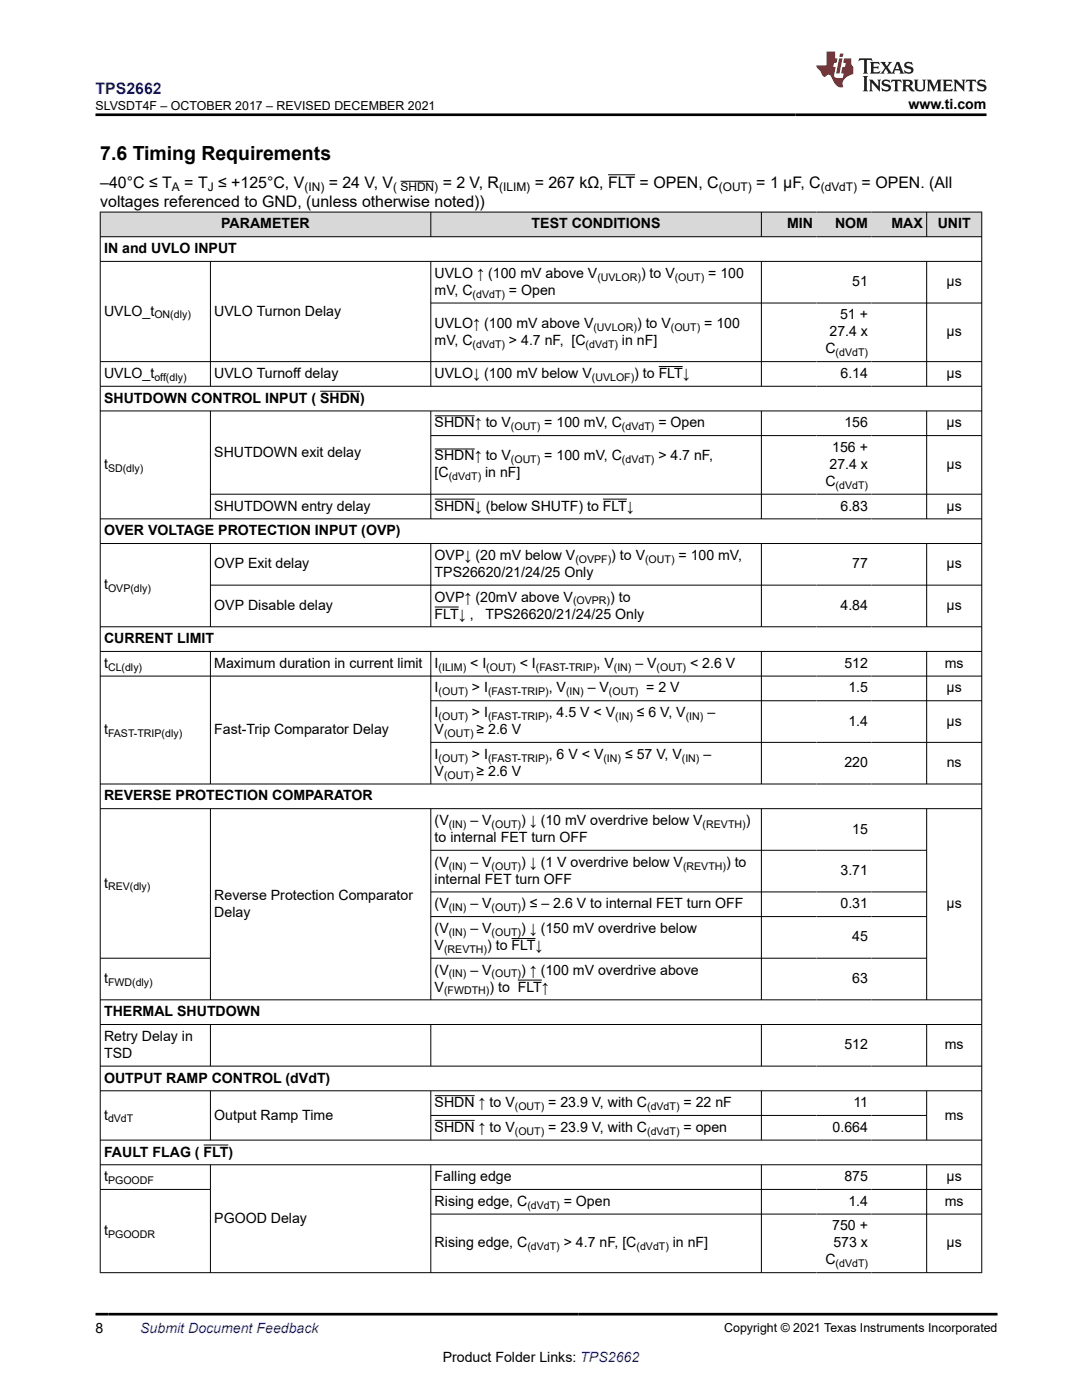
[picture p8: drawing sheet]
<svg xmlns="http://www.w3.org/2000/svg" width="216mm" height="279mm" viewBox="0 0 216 279" stroke-linecap="round" stroke-linejoin="round" font-family="sans-serif">
<defs><g id="words">
<text font-size="3.9" x="20" y="32">7.6 Timing Requirements</text>
<text font-size="3.2" fill="#00f" x="19" y="18.7">TPS2662</text>
<g font-size="3.2">
<text x="20" y="37.5">–40°C ≤ T</text>
<text x="20" y="41.3">voltages referenced to GND, (unless otherwise noted))</text>
<text x="36.8" y="37.5">= T ≤ +125°C, V</text>
<text x="65.6" y="37.5">= 24 V, V</text>
<text x="88.3" y="37.5">= 2 V, R</text>
<text x="106.7" y="37.5">= 267 kΩ, FLT = OPEN, C</text>
<text x="150.9" y="37.5">= 1 µF, C</text>
<text x="171.9" y="37.5">= OPEN. (All</text>
</g>
<g font-size="2.8">
<text x="181.3" y="21.8">www.ti.com</text>
<text x="44.1" y="45.6">PARAMETER</text>
<text x="106.1" y="45.6">TEST CONDITIONS</text>
<text x="157" y="45.6">MIN</text>
<text x="166.6" y="45.6">NOM</text>
<text x="177.9" y="45.6">MAX</text>
<text x="187.1" y="45.6">UNIT</text>
<text x="20.8" y="50.5">IN and UVLO INPUT</text>
<text x="86.7" y="55.4">UVLO ↑ (100 mV above V</text>
<text x="86.7" y="58.8">mV, C</text>
<text x="101.6" y="58.8">= Open</text>
<text x="127.9" y="55.4">) to V</text>
<text x="141.3" y="55.4">= 100</text>
<text x="170.1" y="57.1">51</text>
<text x="188.9" y="57.1">µs</text>
<text x="20.8" y="63">UVLO_t</text>
<text x="42.8" y="63">UVLO Turnon Delay</text>
<text x="86.7" y="65.4">UVLO↑ (100 mV above V</text>
<text x="127.1" y="65.4">) to V</text>
<text x="140.5" y="65.4">= 100</text>
<text x="167.6" y="63.7">51 +</text>
<text x="86.7" y="68.8">mV, C</text>
<text x="101.6" y="68.8">&gt; 4.7 nF, [C</text>
<text x="124.1" y="68.8">in nF]</text>
<text x="164.7" y="70.5">C</text>
<text x="165.5" y="67.1">27.4 x</text>
<text x="188.9" y="67.1">µs</text>
<text x="20.8" y="75.4">UVLO_t</text>
<text x="42.8" y="75.4">UVLO Turnoff delay</text>
<text x="86.7" y="75.4">UVLO↓ (100 mV below V</text>
<text x="126.6" y="75.4">) to FLT↓</text>
<text x="167.7" y="75.4">6.14</text>
<text x="188.9" y="75.4">µs</text>
<text x="20.8" y="80.4">SHUTDOWN CONTROL INPUT ( SHDN)</text>
<text x="86.7" y="85.3">SHDN↑ to V</text>
<text x="108.6" y="85.3">= 100 mV, C</text>
<text x="131.4" y="85.3">= Open</text>
<text x="168.5" y="85.3">156</text>
<text x="188.9" y="85.3">µs</text>
<text x="20.8" y="93.6">t</text>
<text x="42.8" y="91.1">SHUTDOWN exit delay</text>
<text x="86.7" y="95.3">[C</text>
<text x="86.7" y="91.9">SHDN↑ to V</text>
<text x="96.8" y="95.3">in nF]</text>
<text x="108.6" y="91.9">= 100 mV, C</text>
<text x="131.4" y="91.9">&gt; 4.7 nF,</text>
<text x="165.5" y="93.6">27.4 x</text>
<text x="166.1" y="90.2">156 +</text>
<text x="188.9" y="93.6">µs</text>
<text x="42.8" y="101.9">SHUTDOWN entry delay</text>
<text x="86.7" y="101.9">SHDN↓ (below SHUTF) to FLT↓</text>
<text x="164.7" y="97">C</text>
<text x="167.7" y="101.9">6.83</text>
<text x="188.9" y="101.9">µs</text>
<text x="20.8" y="106.8">OVER VOLTAGE PROTECTION INPUT (OVP)</text>
<text x="42.8" y="113.4">OVP Exit delay</text>
<text x="86.7" y="111.7">OVP↓ (20 mV below V</text>
<text x="122" y="111.7">) to V</text>
<text x="135.4" y="111.7">= 100 mV,</text>
<text x="170.1" y="113.4">77</text>
<text x="188.9" y="113.4">µs</text>
<text x="20.8" y="117.6">t</text>
<text x="86.7" y="115.1">TPS26620/21/24/25 Only</text>
<text x="42.8" y="121.7">OVP Disable delay</text>
<text x="86.7" y="120.1">OVP↑ (20mV above V</text>
<text x="86.7" y="123.4">FLT↓ ,</text>
<text x="96.9" y="123.4">TPS26620/21/24/25 Only</text>
<text x="121.7" y="120.1">) to</text>
<text x="167.7" y="121.7">4.84</text>
<text x="188.9" y="121.7">µs</text>
<text x="20.8" y="128.4">CURRENT LIMIT</text>
<text x="20.8" y="133.3">t</text>
<text x="42.8" y="133.3">Maximum duration in current limit</text>
<text x="86.7" y="133.3">I</text>
<text x="93.8" y="133.3">&lt; I</text>
<text x="103.7" y="133.3">&lt; I</text>
<text x="119" y="133.3">, V</text>
<text x="126.8" y="133.3">– V</text>
<text x="137.7" y="133.3">&lt; 2.6 V</text>
<text x="168.5" y="133.3">512</text>
<text x="188.5" y="133.3">ms</text>
<text x="86.7" y="138.2">I</text>
<text x="86.7" y="143.1">I</text>
<text x="94.2" y="138.2">&gt; I</text>
<text x="94.2" y="143.1">&gt; I</text>
<text x="109.5" y="138.2">, V</text>
<text x="109.5" y="143.1">, 4.5 V &lt; V</text>
<text x="117.3" y="138.2">– V</text>
<text x="127.1" y="143.1">≤ 6 V, V</text>
<text x="128.9" y="138.2">= 2 V</text>
<text x="141.1" y="143.1">–</text>
<text x="169.3" y="138.2">1.5</text>
<text x="188.9" y="138.2">µs</text>
<text x="20.8" y="146.5">t</text>
<text x="42.8" y="146.5">Fast-Trip Comparator Delay</text>
<text x="86.7" y="146.5">V</text>
<text x="95.1" y="146.5">≥ 2.6 V</text>
<text x="169.3" y="144.8">1.4</text>
<text x="188.9" y="144.8">µs</text>
<text x="86.7" y="154.8">V</text>
<text x="86.7" y="151.4">I</text>
<text x="94.2" y="151.4">&gt; I</text>
<text x="95.1" y="154.8">≥ 2.6 V</text>
<text x="109.5" y="151.4">, 6 V &lt; V</text>
<text x="124.7" y="151.4">≤ 57 V, V</text>
<text x="140.4" y="151.4">–</text>
<text x="168.5" y="153.1">220</text>
<text x="188.9" y="153.1">ns</text>
<text x="20.8" y="159.7">REVERSE PROTECTION COMPARATOR</text>
<text x="86.7" y="164.7">(V</text>
<text x="93.9" y="164.7">– V</text>
<text x="104" y="164.7">) ↓ (10 mV overdrive below V</text>
<text x="148.8" y="164.7">)</text>
<text x="170.1" y="166.4">15</text>
<text x="86.7" y="173">(V</text>
<text x="86.7" y="168">to internal FET turn OFF</text>
<text x="93.9" y="173">– V</text>
<text x="104" y="173">) ↓ (1 V overdrive below V</text>
<text x="144.9" y="173">) to</text>
<text x="20.8" y="177.1">t</text>
<text x="42.8" y="179.6">Reverse Protection Comparator</text>
<text x="86.7" y="176.4">internal FET turn OFF</text>
<text x="167.7" y="174.7">3.71</text>
<text x="42.8" y="183">Delay</text>
<text x="86.7" y="181.3">(V</text>
<text x="93.9" y="181.3">– V</text>
<text x="104" y="181.3">) ≤ – 2.6 V to internal FET turn OFF</text>
<text x="167.7" y="181.3">0.31</text>
<text x="188.9" y="181.3">µs</text>
<text x="86.7" y="186.2">(V</text>
<text x="86.7" y="189.6">V</text>
<text x="93.9" y="186.2">– V</text>
<text x="97.2" y="189.6">) to FLT↓</text>
<text x="104" y="186.2">) ↓ (150 mV overdrive below</text>
<text x="170.1" y="187.9">45</text>
<text x="20.8" y="196.2">t</text>
<text x="86.7" y="194.5">(V</text>
<text x="86.7" y="197.9">V</text>
<text x="93.9" y="194.5">– V</text>
<text x="97.7" y="197.9">) to FLT↑</text>
<text x="104" y="194.5">) ↑ (100 mV overdrive above</text>
<text x="170.1" y="196.2">63</text>
<text x="20.8" y="202.8">THERMAL SHUTDOWN</text>
<text x="20.8" y="207.7">Retry Delay in</text>
<text x="168.5" y="209.4">512</text>
<text x="188.5" y="209.4">ms</text>
<text x="20.8" y="211.1">TSD</text>
<text x="20.8" y="216">OUTPUT RAMP CONTROL (dVdT)</text>
<text x="86.7" y="221">SHDN ↑ to V</text>
<text x="109.4" y="221">= 23.9 V, with C</text>
<text x="136.4" y="221">= 22 nF</text>
<text x="170.3" y="221">11</text>
<text x="20.8" y="223.4">t</text>
<text x="42.8" y="223.4">Output Ramp Time</text>
<text x="86.7" y="225.9">SHDN ↑ to V</text>
<text x="109.4" y="225.9">= 23.9 V, with C</text>
<text x="136.4" y="225.9">= open</text>
<text x="166.1" y="225.9">0.664</text>
<text x="188.5" y="223.4">ms</text>
<text x="20.8" y="230.8">FAULT FLAG ( FLT)</text>
<text x="20.8" y="235.7">t</text>
<text x="86.7" y="235.7">Falling edge</text>
<text x="168.5" y="235.7">875</text>
<text x="188.9" y="235.7">µs</text>
<text x="42.8" y="244">PGOOD Delay</text>
<text x="86.7" y="240.6">Rising edge, C</text>
<text x="112.5" y="240.6">= Open</text>
<text x="166.1" y="245.6">750 +</text>
<text x="169.3" y="240.6">1.4</text>
<text x="188.5" y="240.6">ms</text>
<text x="20.8" y="246.5">t</text>
<text x="86.7" y="249">Rising edge, C</text>
<text x="112.5" y="249">&gt; 4.7 nF, [C</text>
<text x="134.3" y="249">in nF]</text>
<text x="166.3" y="249">573 x</text>
<text x="188.9" y="249">µs</text>
<text x="164.7" y="252.3">C</text>
<text x="19" y="266.1">8</text>
<text x="88.3" y="271.7">Product Folder Links: TPS2662</text>
</g>
<text font-size="2.8" fill="#00f" x="28" y="266.1">Submit Document Feedback</text>
<g font-size="2.5">
<text x="19.1" y="21.9">SLVSDT4F – OCTOBER 2017 – REVISED DECEMBER 2021</text>
<text x="144.5" y="265.8">Copyright © 2021 Texas Instruments Incorporated</text>
</g>
<g font-size="2.4">
<text x="34.3" y="38.1">A</text>
<text x="41.5" y="38.1">J</text>
<text x="60.7" y="38.1">(IN)</text>
<text x="78.5" y="38.1">( SHDN)</text>
<text x="99.6" y="38.1">(ILIM)</text>
<text x="143.4" y="38.1">(OUT)</text>
<text x="163.8" y="38.1">(dVdT)</text>
</g>
<g font-size="2.1">
<text x="94.3" y="59.4">(dVdT)</text>
<text x="119.2" y="56">(UVLOR)</text>
<text x="134.6" y="56">(OUT)</text>
<text x="30.8" y="63.5">ON(dly)</text>
<text x="94.3" y="69.4">(dVdT)</text>
<text x="116.9" y="69.4">(dVdT)</text>
<text x="118.4" y="66">(UVLOR)</text>
<text x="133.9" y="66">(OUT)</text>
<text x="166.7" y="71.1">(dVdT)</text>
<text x="30.8" y="76">off(dly)</text>
<text x="118.1" y="76">(UVLOF)</text>
<text x="101.9" y="85.9">(OUT)</text>
<text x="124.1" y="85.9">(dVdT)</text>
<text x="21.6" y="94.2">SD(dly)</text>
<text x="89.6" y="95.9">(dVdT)</text>
<text x="101.9" y="92.5">(OUT)</text>
<text x="124.1" y="92.5">(dVdT)</text>
<text x="166.7" y="97.5">(dVdT)</text>
<text x="114.8" y="112.3">(OVPF)</text>
<text x="128.7" y="112.3">(OUT)</text>
<text x="21.6" y="118.2">OVP(dly)</text>
<text x="114.3" y="120.6">(OVPR)</text>
<text x="21.6" y="133.8">CL(dly)</text>
<text x="87.5" y="133.8">(ILIM)</text>
<text x="97" y="133.8">(OUT)</text>
<text x="106.9" y="133.8">(FAST-TRIP)</text>
<text x="122.5" y="133.8">(IN)</text>
<text x="131" y="133.8">(OUT)</text>
<text x="87.5" y="138.8">(OUT)</text>
<text x="87.5" y="143.7">(OUT)</text>
<text x="97.4" y="138.8">(FAST-TRIP)</text>
<text x="97.4" y="143.7">(FAST-TRIP)</text>
<text x="113" y="138.8">(IN)</text>
<text x="121.5" y="138.8">(OUT)</text>
<text x="122.8" y="143.7">(IN)</text>
<text x="136.8" y="143.7">(IN)</text>
<text x="21.6" y="147.1">FAST-TRIP(dly)</text>
<text x="88.6" y="147.1">(OUT)</text>
<text x="87.5" y="152">(OUT)</text>
<text x="88.6" y="155.4">(OUT)</text>
<text x="97.4" y="152">(FAST-TRIP)</text>
<text x="120.4" y="152">(IN)</text>
<text x="136" y="152">(IN)</text>
<text x="89.6" y="165.2">(IN)</text>
<text x="98.1" y="165.2">(OUT)</text>
<text x="140.2" y="165.2">(REVTH)</text>
<text x="89.6" y="173.5">(IN)</text>
<text x="98.1" y="173.5">(OUT)</text>
<text x="136.3" y="173.5">(REVTH)</text>
<text x="21.6" y="177.7">REV(dly)</text>
<text x="89.6" y="181.8">(IN)</text>
<text x="98.1" y="181.8">(OUT)</text>
<text x="88.6" y="190.1">(REVTH)</text>
<text x="89.6" y="186.8">(IN)</text>
<text x="98.1" y="186.8">(OUT)</text>
<text x="21.6" y="196.8">FWD(dly)</text>
<text x="89.6" y="195.1">(IN)</text>
<text x="98.1" y="195.1">(OUT)</text>
<text x="88.6" y="198.5">(FWDTH)</text>
<text x="102.7" y="221.5">(OUT)</text>
<text x="129.1" y="221.5">(dVdT)</text>
<text x="21.6" y="224">dVdT</text>
<text x="102.7" y="226.4">(OUT)</text>
<text x="129.1" y="226.4">(dVdT)</text>
<text x="21.6" y="236.3">PGOODF</text>
<text x="105.2" y="241.2">(dVdT)</text>
<text x="21.6" y="247.1">PGOODR</text>
<text x="105.2" y="249.5">(dVdT)</text>
<text x="127" y="249.5">(dVdT)</text>
<text x="166.7" y="252.9">(dVdT)</text>
</g>
</g></defs>
<g fill="#d8d8d8">
<path d="M20 42.3h175.9v4.9h-175.9z" fill-rule="evenodd"/>
<path d="M20.1 42.4h65.8v4.8h-65.8z" fill-rule="evenodd"/>
<path d="M86 42.4h65.9v4.8h-65.9z" fill-rule="evenodd"/>
<path d="M152 42.4h10.9v4.8h-10.9z" fill-rule="evenodd"/>
<path d="M162.9 42.4h11v4.8h-11z" fill-rule="evenodd"/>
<path d="M173.9 42.4h10.9v4.8h-10.9z" fill-rule="evenodd"/>
<path d="M185 42.4h10.8v4.8h-10.8z" fill-rule="evenodd"/>
</g>
<g fill="none" stroke="#000" stroke-width=".2">
<path d="M79.9 36.2h6.8M121.3 34.9h5.4M19.9 42.3h176.1M19.9 47.2h176.1M19.9 52.2h176.1M20 42.3v211.8M42 52.2v25M86 42.3v5M86 52.2v25M151.9 42.3v5M151.9 52.2v25M184.9 42.3v5"/>
<path d="M184.9 52.2v25M195.9 42.3v211.8M19.9 77.1h176.1M63.9 78.1h8M86 60.5h110M131.4 73.1h4.8M196 72.2h-176.1M19.9 82h176.1M42 82v21.6M42 98.6h154M86 82v21.6M86 86.9h110"/>
<path d="M86.7 83h8M86.7 89.6h8M86.7 99.6h8M120.3 99.6h4.8M151.9 82v21.6M184.9 82v21.6M19.9 103.5h176.1M19.9 108.5h176.1M42 108.5v16.6M42 116.8h154M86 108.5v16.6M151.9 108.5v16.6"/>
<path d="M184.9 108.5v16.6M19.9 130h176.1M19.9 134.9h176.1M42 130v26.5M86 130v26.5M86 139.8h110M86.7 121.1h4.8M151.9 130v26.5M184.9 130v26.5M196 125.1h-176.1M19.9 156.5h176.1M86 148.2h110"/>
<path d="M19.9 161.4h176.1M42 161.4v38.2M86 161.4v38.2M86 169.7h99M86 178h99M151.9 161.4v38.2M184.9 161.4v38.2M19.9 191.2h22.1M86 191.2h99M86 182.9h99M102.1 187.3h4.8M103.3 195.6h4.8"/>
<path d="M196 199.5h-176.1M19.9 204.5h176.1M19.9 212.8h176.1M19.9 217.7h176.1M42 204.5v8.3M42 217.7v9.9M86 204.5v8.3M86 217.7v9.9M86.7 218.7h8M151.9 204.5v8.3M151.9 217.7v9.9M184.9 204.5v8.3"/>
<path d="M184.9 217.7v9.9M19.9 227.5h176.1M19.9 232.5h176.1M19.9 237.4h22.1M40.6 228.5h5M42 232.5v21.6M86 232.5v21.6M86 222.6h99M86 237.4h110M86.7 223.6h8M151.9 232.5v21.6M184.9 232.5v21.6"/>
<path d="M19.9 254h176.1M86 242.3h110"/>
</g>
<path d="M171.5 11.6l-.2 .6 .5-.2h.6v.1v2.2l-.2 .4h1l-.2-.4v-2.2v-.1h.5l.5 .2-.1-.6zM173.6 12.4l.2 .3v1.6l-.2 .4h1.9l.1-.6a1.08 1.08 0 0 1-1.3 .2v-.7h.6l.4 .2v-.7l-.4 .2h-.6v-.5l.2-.2a1 1 0 0 1 1 .3l-.1-.5zM175.7 12.4l.9 1.1-1 1.2h.9l-.2-.2 .5-.8 .4 .8-.2 .2h1.6l-.2-.2 .2-.5h.9l.1 .5-.1 .2h.9l-.2-.4-.8-1.9h-.5l-.9 2.1-.9-1.1 .9-1h-.8l.2 .2-.4 .6-.4-.6 .2-.2zM179 12.8l.4 1h-.7zM180.7 12.5a.65 .65 0 0 0-.2 .7 .65 .65 0 0 0 .6 .5l.6 .1 .1 .3a.79 .79 0 0 1-.7 .4 .79 .79 0 0 1-.7-.5l.1 .7 .2-.1a.93 .93 0 0 0 1.1 0 .93 .93 0 0 0 .4-.9 1.46 1.46 0 0 0-1.2-.6l-.1-.3a1.09 1.09 0 0 1 1.2 .2l-.2-.6-.1 .1-.5-.2zM172.2 15.2l.2 .4v2.2l-.2 .4h1l-.2-.4v-2.2l.2-.4zM173.4 15.9l.2 .4v1.5l-.2 .4h.8l-.3-.4 .1-1.3 1.6 1.8v-2l.2-.4h-.7l.1 .2 .1 1.1-1.2-1.3zM176.2 16a.65 .65 0 0 0-.2 .8 .65 .65 0 0 0 .6 .4l.6 .2 .1 .2a.79 .79 0 0 1-.7 .4 .79 .79 0 0 1-.7-.5l.1 .7 .2-.1a.93 .93 0 0 0 1.1 .1 .93 .93 0 0 0 .4-1 1.46 1.46 0 0 0-1.2-.5l-.1-.4a1.09 1.09 0 0 1 1.2 .2l-.1-.6-.2 .1-.5-.1zM177.9 15.9l-.1 .6a.63 .63 0 0 1 .8-.3v1.6l-.3 .4h1l-.2-.4v-1.6a.66 .66 0 0 1 .8 .3l-.1-.6zM180 15.9l.2 .4v1.5l-.2 .4h1l-.2-.2-.1-.7h.5l.1 .2a.79 .79 0 0 0 1.2 .6l-1-.9a.61 .61 0 0 0 .6-.6 .61 .61 0 0 0-.5-.7zM180.8 16.2h.1a.47 .47 0 0 1 .5 .1 .47 .47 0 0 1 .1 .5l-.1 .1-.7 .1zM182.3 15.9l.2 .2a2.27 2.27 0 0 0 .4 2 1.04 1.04 0 0 0 1.7-.7v-1.3l.2-.2h-.8l.2 .4v1.1a.6 .6 0 0 1-.6 .6 .6 .6 0 0 1-.6-.6v-1.1l.3-.4zM184.9 15.9l.2 .4v1.5l-.2 .4h.8l-.3-.4v-1.4l.9 1.9 .9-1.9v1.4l-.3 .4h1l-.2-.4v-1.5l.2-.4h-.8l-.7 1.5-.6-1.5zM188.1 15.9l.2 .4v1.5l-.2 .4h1.9l.1-.6a1.09 1.09 0 0 1-1.3 .2v-.7h.6l.4 .2v-.6l-.4 .2h-.6v-.6l.2-.1a1.01 1.01 0 0 1 1 .3l-.1-.6zM190.2 15.9l.3 .4v1.5l-.3 .4h.8l-.2-.4v-1.3l1.6 1.8v-2l.2-.4h-.7l.2 .2v1.1l-1.2-1.3zM192.8 15.9l-.1 .6a.63 .63 0 0 1 .8-.3v1.6l-.3 .4h1l-.2-.4v-1.6a.66 .66 0 0 1 .8 .3l-.1-.6zM195.2 16a.65 .65 0 0 0-.2 .8 .65 .65 0 0 0 .6 .4l.6 .2 .2 .2a.79 .79 0 0 1-.7 .4 .79 .79 0 0 1-.7-.5l.1 .7 .2-.1a.93 .93 0 0 0 1 .1 .93 .93 0 0 0 .5-1 1.46 1.46 0 0 0-1.3-.5v-.4a1.09 1.09 0 0 1 1.2 .2l-.2-.6-.2 .1-.5-.1z" fill="#231f20"/>
<path d="M164.9 10.3v2.7h-2l.1 .4 .8 1a.95 .95 0 0 0 1 .9 .59 .59 0 0 1 .5-.4 .59 .59 0 0 1 .5 .3l.4 .8a1.59 1.59 0 0 0 2.1 1.4 1.61 1.61 0 0 1 1-2.3l1-.3-.1-1.5a1.59 1.59 0 0 1-.3-1.7h-1.5l-.2 .9h.6l-.2 .9h-.5l-.2 .9v.3l.4 .1-.1 .9h-.7a.73 .73 0 0 1-1-.7l.3-1.5h-.5l.1-.9h.5l.2-.9h-.5v-1.3zM167.4 11.6l-.6 3.1h.7l.6-3.1zM167.6 10.7l-.1 .6h.7l.1-.6z" fill="#ed1c24"/>
<path d="M19 22.9h177.8M19 262.3h180" fill="none" stroke="#000" stroke-width=".53"/>
<use href="#words"/>
</svg>
